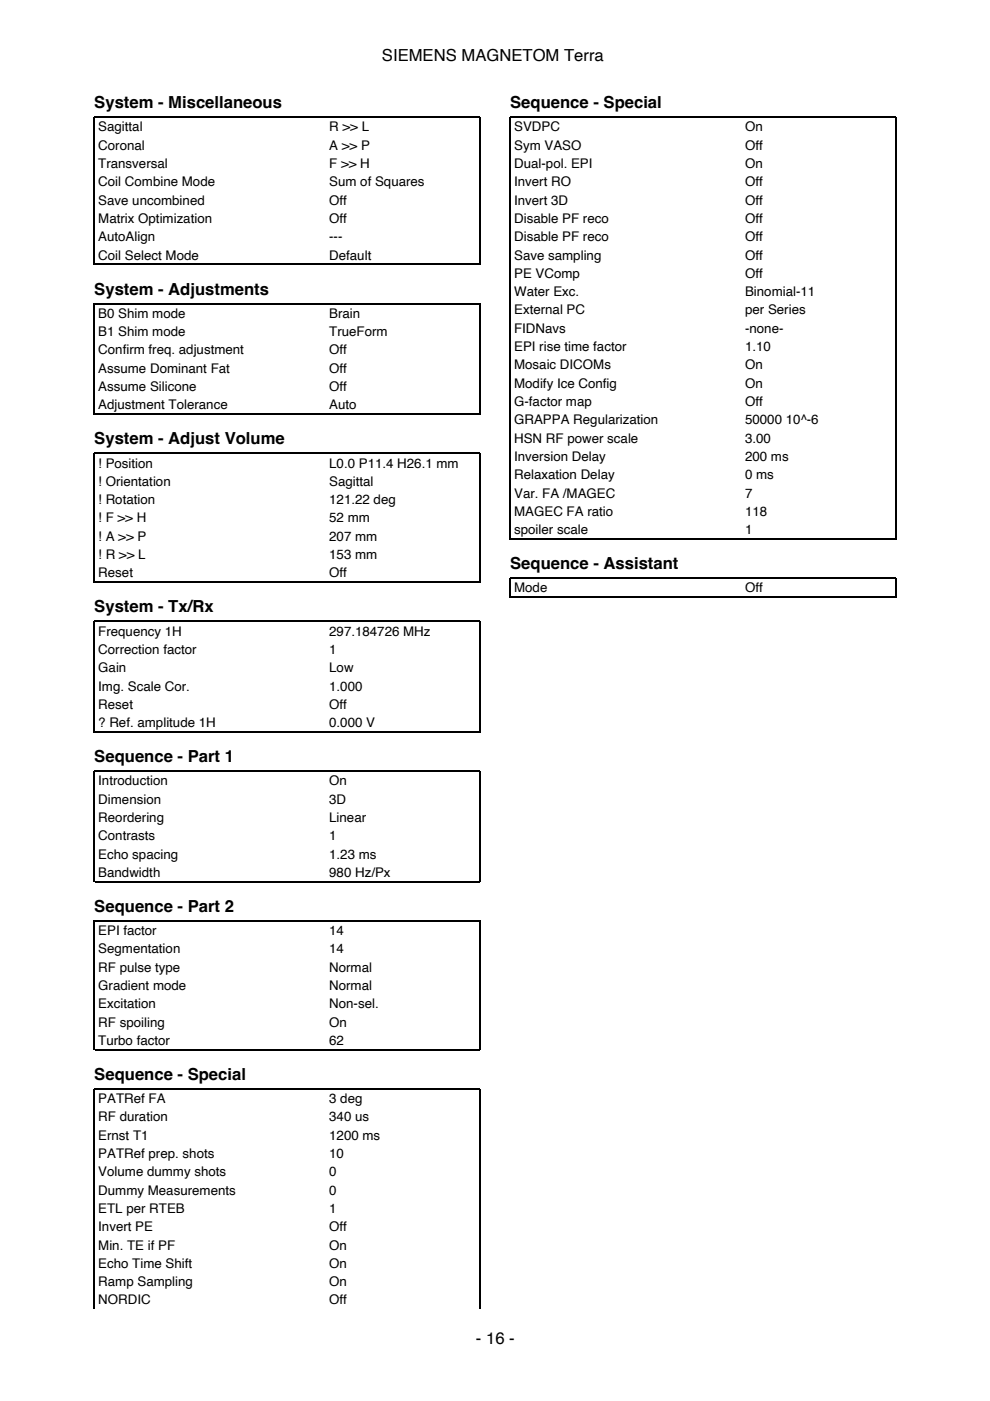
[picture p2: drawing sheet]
<svg xmlns="http://www.w3.org/2000/svg" width="210mm" height="297mm" viewBox="0 0 210 297" stroke-linecap="round" stroke-linejoin="round" font-family="sans-serif">
<defs><g id="words">
<g font-size="3.5">
<text x="81" y="12.9">SIEMENS MAGNETOM Terra</text>
<text x="20" y="22.9">System - Miscellaneous</text>
<text x="108.2" y="22.9">Sequence - Special</text>
<text x="20" y="62.4">System - Adjustments</text>
<text x="20" y="94.2">System - Adjust Volume</text>
<text x="108.2" y="120.6">Sequence - Assistant</text>
<text x="20" y="129.8">System - Tx/Rx</text>
<text x="20" y="161.6">Sequence - Part 1</text>
<text x="20" y="193.3">Sequence - Part 2</text>
<text x="20" y="229">Sequence - Special</text>
<text x="100.9" y="284.9">- 16 -</text>
</g>
<g font-size="2.8">
<text x="20.8" y="27.9">Sagittal</text>
<text x="69.8" y="27.9">R &gt;&gt; L</text>
<text x="109" y="27.9">SVDPC</text>
<text x="158" y="27.9">On</text>
<text x="20.8" y="31.7">Coronal</text>
<text x="20.8" y="35.6">Transversal</text>
<text x="69.8" y="31.7">A &gt;&gt; P</text>
<text x="69.8" y="35.6">F &gt;&gt; H</text>
<text x="109" y="31.7">Sym VASO</text>
<text x="109" y="35.6">Dual-pol. EPI</text>
<text x="158" y="31.7">Off</text>
<text x="158" y="35.6">On</text>
<text x="20.8" y="39.5">Coil Combine Mode</text>
<text x="69.8" y="39.5">Sum of Squares</text>
<text x="109" y="39.5">Invert RO</text>
<text x="158" y="39.5">Off</text>
<text x="20.8" y="43.4">Save uncombined</text>
<text x="20.8" y="47.3">Matrix Optimization</text>
<text x="69.8" y="43.4">Off</text>
<text x="69.8" y="47.3">Off</text>
<text x="109" y="43.4">Invert 3D</text>
<text x="109" y="47.3">Disable PF reco</text>
<text x="158" y="43.4">Off</text>
<text x="158" y="47.3">Off</text>
<text x="20.8" y="51.2">AutoAlign</text>
<text x="69.8" y="51.2">---</text>
<text x="109" y="51.2">Disable PF reco</text>
<text x="158" y="51.2">Off</text>
<text x="20.8" y="55">Coil Select Mode</text>
<text x="69.8" y="55">Default</text>
<text x="109" y="55">Save sampling</text>
<text x="109" y="58.9">PE VComp</text>
<text x="158" y="55">Off</text>
<text x="158" y="58.9">Off</text>
<text x="109" y="62.8">Water Exc.</text>
<text x="158" y="62.8">Binomial-11</text>
<text x="20.8" y="67.4">B0 Shim mode</text>
<text x="20.8" y="71.3">B1 Shim mode</text>
<text x="69.8" y="67.4">Brain</text>
<text x="69.8" y="71.3">TrueForm</text>
<text x="109" y="66.7">External PC</text>
<text x="109" y="70.6">FIDNavs</text>
<text x="158" y="66.7">per Series</text>
<text x="158" y="70.6">-none-</text>
<text x="20.8" y="75.1">Confirm freq. adjustment</text>
<text x="69.8" y="75.1">Off</text>
<text x="109" y="74.4">EPI rise time factor</text>
<text x="158" y="74.4">1.10</text>
<text x="20.8" y="79">Assume Dominant Fat</text>
<text x="20.8" y="82.9">Assume Silicone</text>
<text x="69.8" y="79">Off</text>
<text x="69.8" y="82.9">Off</text>
<text x="109" y="78.3">Mosaic DICOMs</text>
<text x="109" y="82.2">Modify Ice Config</text>
<text x="158" y="78.3">On</text>
<text x="158" y="82.2">On</text>
<text x="20.8" y="86.8">Adjustment Tolerance</text>
<text x="69.8" y="86.8">Auto</text>
<text x="109" y="86.1">G-factor map</text>
<text x="109" y="90">GRAPPA Regularization</text>
<text x="158" y="86.1">Off</text>
<text x="158" y="90">50000 10^-6</text>
<text x="109" y="93.8">HSN RF power scale</text>
<text x="158" y="93.8">3.00</text>
<text x="20.8" y="99.1">! Position</text>
<text x="69.8" y="99.1">L0.0 P11.4 H26.1 mm</text>
<text x="109" y="97.7">Inversion Delay</text>
<text x="109" y="101.6">Relaxation Delay</text>
<text x="158" y="97.7">200 ms</text>
<text x="158" y="101.6">0 ms</text>
<text x="20.8" y="103">! Orientation</text>
<text x="20.8" y="106.9">! Rotation</text>
<text x="69.8" y="103">Sagittal</text>
<text x="69.8" y="106.9">121.22 deg</text>
<text x="109" y="105.5">Var. FA /MAGEC</text>
<text x="158" y="105.5">7</text>
<text x="20.8" y="110.8">! F &gt;&gt; H</text>
<text x="69.8" y="110.8">52 mm</text>
<text x="109" y="109.4">MAGEC FA ratio</text>
<text x="109" y="113.2">spoiler scale</text>
<text x="158" y="109.4">118</text>
<text x="158" y="113.2">1</text>
<text x="20.8" y="114.7">! A &gt;&gt; P</text>
<text x="20.8" y="118.5">! R &gt;&gt; L</text>
<text x="69.8" y="114.7">207 mm</text>
<text x="69.8" y="118.5">153 mm</text>
<text x="20.8" y="122.4">Reset</text>
<text x="69.8" y="122.4">Off</text>
<text x="109" y="125.6">Mode</text>
<text x="158" y="125.6">Off</text>
<text x="20.8" y="134.8">Frequency 1H</text>
<text x="69.8" y="134.8">297.184726 MHz</text>
<text x="20.8" y="138.6">Correction factor</text>
<text x="20.8" y="142.5">Gain</text>
<text x="69.8" y="138.6">1</text>
<text x="69.8" y="142.5">Low</text>
<text x="20.8" y="146.4">Img. Scale Cor.</text>
<text x="69.8" y="146.4">1.000</text>
<text x="20.8" y="150.3">Reset</text>
<text x="20.8" y="154.2">? Ref. amplitude 1H</text>
<text x="69.8" y="150.3">Off</text>
<text x="69.8" y="154.2">0.000 V</text>
<text x="20.8" y="166.5">Introduction</text>
<text x="69.8" y="166.5">On</text>
<text x="20.8" y="170.4">Dimension</text>
<text x="69.8" y="170.4">3D</text>
<text x="20.8" y="174.3">Reordering</text>
<text x="20.8" y="178.2">Contrasts</text>
<text x="69.8" y="174.3">Linear</text>
<text x="69.8" y="178.2">1</text>
<text x="20.8" y="182">Echo spacing</text>
<text x="20.8" y="185.9">Bandwidth</text>
<text x="69.8" y="182">1.23 ms</text>
<text x="69.8" y="185.9">980 Hz/Px</text>
<text x="20.8" y="198.3">EPI factor</text>
<text x="20.8" y="202.1">Segmentation</text>
<text x="69.8" y="198.3">14</text>
<text x="69.8" y="202.1">14</text>
<text x="20.8" y="206">RF pulse type</text>
<text x="20.8" y="209.9">Gradient mode</text>
<text x="69.8" y="206">Normal</text>
<text x="69.8" y="209.9">Normal</text>
<text x="20.8" y="213.8">Excitation</text>
<text x="69.8" y="213.8">Non-sel.</text>
<text x="20.8" y="217.7">RF spoiling</text>
<text x="20.8" y="221.5">Turbo factor</text>
<text x="69.8" y="217.7">On</text>
<text x="69.8" y="221.5">62</text>
<text x="20.8" y="233.9">PATRef FA</text>
<text x="69.8" y="233.9">3 deg</text>
<text x="20.8" y="237.8">RF duration</text>
<text x="69.8" y="237.8">340 us</text>
<text x="20.8" y="241.7">Ernst T1</text>
<text x="20.8" y="245.5">PATRef prep. shots</text>
<text x="69.8" y="241.7">1200 ms</text>
<text x="69.8" y="245.5">10</text>
<text x="20.8" y="249.4">Volume dummy shots</text>
<text x="69.8" y="249.4">0</text>
<text x="20.8" y="253.3">Dummy Measurements</text>
<text x="20.8" y="257.2">ETL per RTEB</text>
<text x="69.8" y="253.3">0</text>
<text x="69.8" y="257.2">1</text>
<text x="20.8" y="261.1">Invert PE</text>
<text x="69.8" y="261.1">Off</text>
<text x="20.8" y="264.9">Min. TE if PF</text>
<text x="20.8" y="268.8">Echo Time Shift</text>
<text x="69.8" y="264.9">On</text>
<text x="69.8" y="268.8">On</text>
<text x="20.8" y="272.7">Ramp Sampling</text>
<text x="69.8" y="272.7">On</text>
<text x="20.8" y="276.6">NORDIC</text>
<text x="69.8" y="276.6">Off</text>
</g>
</g></defs>
<g fill="none" stroke="#000" stroke-width=".26">
<path d="M20 56.2v-31.4h81.8v31.4M20.1 56h81.6M20 87.9v-23.5h81.8v23.5M20.1 87.8h81.6M108.2 114.4v-89.6h81.8v89.6M108.3 114.2h81.6M20 123.5v-27.4h81.8v27.4M20.1 123.4h81.6M108.2 126.7v-4.1h81.8v4.1M108.3 126.6h81.6M20 155.3v-23.6h81.8v23.6M20.1 155.2h81.6"/>
<path d="M20 187v-23.5h81.8v23.5M20.1 186.9h81.6M20 222.7v-27.5h81.8v27.5M20.1 222.5h81.6M20 277.4v-46.5h81.8v46.5"/>
</g>
<use href="#words"/>
</svg>
